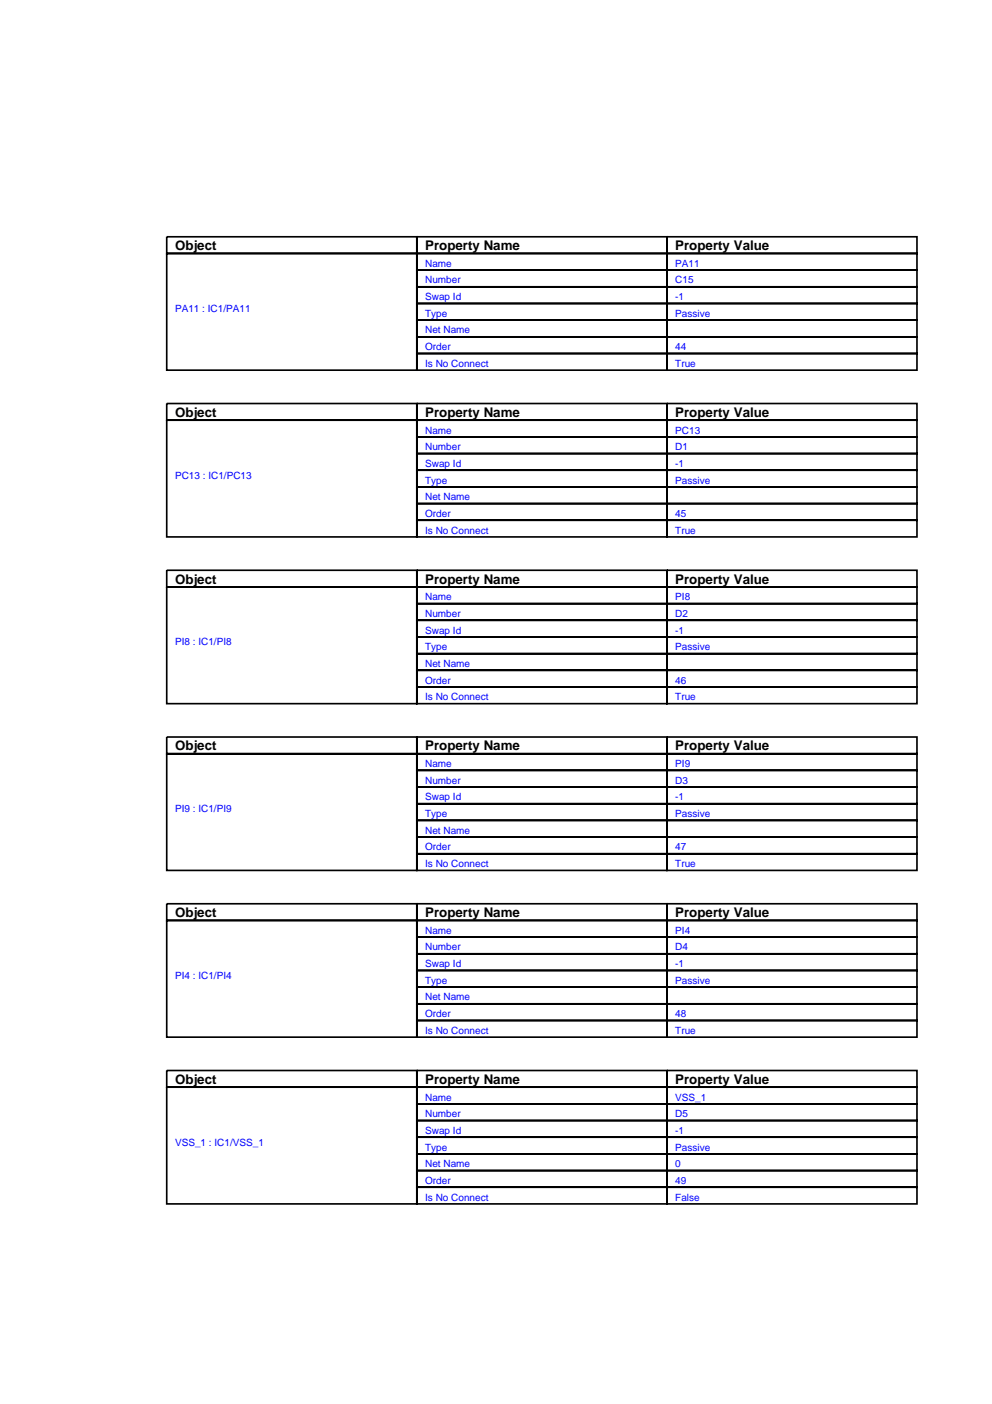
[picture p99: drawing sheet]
<svg xmlns="http://www.w3.org/2000/svg" width="210mm" height="297mm" viewBox="0 0 210 297" stroke-linecap="round" stroke-linejoin="round" font-family="sans-serif">
<defs><g id="words">
<g font-size="2.8">
<text x="37" y="52.9">Object</text>
<text x="90" y="52.9">Property Name</text>
<text x="142.9" y="52.9">Property Value</text>
<text x="37" y="88.2">Object</text>
<text x="90" y="88.2">Property Name</text>
<text x="142.9" y="88.2">Property Value</text>
<text x="37" y="123.5">Object</text>
<text x="90" y="123.5">Property Name</text>
<text x="142.9" y="123.5">Property Value</text>
<text x="37" y="158.7">Object</text>
<text x="90" y="158.7">Property Name</text>
<text x="142.9" y="158.7">Property Value</text>
<text x="37" y="194">Object</text>
<text x="90" y="194">Property Name</text>
<text x="142.9" y="194">Property Value</text>
<text x="37" y="229.3">Object</text>
<text x="90" y="229.3">Property Name</text>
<text x="142.9" y="229.3">Property Value</text>
</g>
<g font-size="2.1" fill="#00f">
<text x="90" y="56.4">Name</text>
<text x="90" y="60">Number</text>
<text x="142.9" y="56.4">PA11</text>
<text x="142.9" y="60">C15</text>
<text x="37" y="66">PA11 : IC1/PA11</text>
<text x="90" y="63.5">Swap Id</text>
<text x="142.9" y="63.5">-1</text>
<text x="90" y="67">Type</text>
<text x="90" y="70.6">Net Name</text>
<text x="142.9" y="67">Passive</text>
<text x="90" y="74.1">Order</text>
<text x="90" y="77.6">Is No Connect</text>
<text x="142.9" y="74.1">44</text>
<text x="142.9" y="77.6">True</text>
<text x="90" y="91.7">Name</text>
<text x="90" y="95.2">Number</text>
<text x="142.9" y="91.7">PC13</text>
<text x="142.9" y="95.2">D1</text>
<text x="37" y="101.2">PC13 : IC1/PC13</text>
<text x="90" y="98.8">Swap Id</text>
<text x="142.9" y="98.8">-1</text>
<text x="90" y="102.3">Type</text>
<text x="90" y="105.8">Net Name</text>
<text x="142.9" y="102.3">Passive</text>
<text x="90" y="109.4">Order</text>
<text x="90" y="112.9">Is No Connect</text>
<text x="142.9" y="109.4">45</text>
<text x="142.9" y="112.9">True</text>
<text x="90" y="127">Name</text>
<text x="90" y="130.5">Number</text>
<text x="142.9" y="127">PI8</text>
<text x="142.9" y="130.5">D2</text>
<text x="37" y="136.5">PI8 : IC1/PI8</text>
<text x="90" y="134.1">Swap Id</text>
<text x="90" y="137.6">Type</text>
<text x="142.9" y="134.1">-1</text>
<text x="142.9" y="137.6">Passive</text>
<text x="90" y="141.1">Net Name</text>
<text x="90" y="144.6">Order</text>
<text x="90" y="148.2">Is No Connect</text>
<text x="142.9" y="144.6">46</text>
<text x="142.9" y="148.2">True</text>
<text x="90" y="162.3">Name</text>
<text x="90" y="165.8">Number</text>
<text x="142.9" y="162.3">PI9</text>
<text x="142.9" y="165.8">D3</text>
<text x="37" y="171.8">PI9 : IC1/PI9</text>
<text x="90" y="169.3">Swap Id</text>
<text x="90" y="172.9">Type</text>
<text x="142.9" y="169.3">-1</text>
<text x="142.9" y="172.9">Passive</text>
<text x="90" y="176.4">Net Name</text>
<text x="90" y="179.9">Order</text>
<text x="142.9" y="179.9">47</text>
<text x="90" y="183.4">Is No Connect</text>
<text x="142.9" y="183.4">True</text>
<text x="90" y="197.6">Name</text>
<text x="142.9" y="197.6">PI4</text>
<text x="90" y="201.1">Number</text>
<text x="142.9" y="201.1">D4</text>
<text x="37" y="207.1">PI4 : IC1/PI4</text>
<text x="90" y="204.6">Swap Id</text>
<text x="90" y="208.1">Type</text>
<text x="142.9" y="204.6">-1</text>
<text x="142.9" y="208.1">Passive</text>
<text x="90" y="211.7">Net Name</text>
<text x="90" y="215.2">Order</text>
<text x="142.9" y="215.2">48</text>
<text x="90" y="218.7">Is No Connect</text>
<text x="142.9" y="218.7">True</text>
<text x="90" y="232.8">Name</text>
<text x="142.9" y="232.8">VSS_1</text>
<text x="90" y="236.4">Number</text>
<text x="90" y="239.9">Swap Id</text>
<text x="142.9" y="236.4">D5</text>
<text x="142.9" y="239.9">-1</text>
<text x="37" y="242.4">VSS_1 : IC1/VSS_1</text>
<text x="90" y="243.4">Type</text>
<text x="142.9" y="243.4">Passive</text>
<text x="90" y="246.9">Net Name</text>
<text x="90" y="250.5">Order</text>
<text x="142.9" y="246.9">0</text>
<text x="142.9" y="250.5">49</text>
<text x="90" y="254">Is No Connect</text>
<text x="142.9" y="254">False</text>
</g>
</g></defs>
<g fill="none" stroke="#000" stroke-width=".35">
<path d="M35.3 50.1h52.9v3.5h-52.9zM35.3 53.6h52.9v24.7h-52.9zM88.2 50.1h52.9v3.5h-52.9zM88.2 53.6h52.9v3.5h-52.9zM88.2 57.1h52.9v3.6h-52.9zM141.1 50.1h52.9v3.5h-52.9zM141.1 53.6h52.9v3.5h-52.9zM141.1 57.1h52.9v3.6h-52.9zM88.2 60.7h52.9v3.5h-52.9zM88.2 64.2h52.9v3.5h-52.9zM88.2 67.7h52.9v3.6h-52.9zM88.2 71.3h52.9v3.5h-52.9z"/>
<path d="M88.2 74.8h52.9v3.5h-52.9zM141.1 60.7h52.9v3.5h-52.9zM141.1 64.2h52.9v3.5h-52.9zM141.1 67.7h52.9v3.6h-52.9zM141.1 71.3h52.9v3.5h-52.9zM141.1 74.8h52.9v3.5h-52.9zM35.3 85.4h52.9v3.5h-52.9zM35.3 88.9h52.9v24.7h-52.9zM88.2 85.4h52.9v3.5h-52.9zM88.2 88.9h52.9v3.5h-52.9zM88.2 92.4h52.9v3.6h-52.9zM88.2 96h52.9v3.5h-52.9z"/>
<path d="M88.2 99.5h52.9v3.5h-52.9zM141.1 85.4h52.9v3.5h-52.9zM141.1 88.9h52.9v3.5h-52.9zM141.1 92.4h52.9v3.6h-52.9zM141.1 96h52.9v3.5h-52.9zM141.1 99.5h52.9v3.5h-52.9zM88.2 103h52.9v3.5h-52.9zM88.2 106.5h52.9v3.6h-52.9zM88.2 110.1h52.9v3.5h-52.9zM141.1 103h52.9v3.5h-52.9zM141.1 106.5h52.9v3.6h-52.9zM141.1 110.1h52.9v3.5h-52.9z"/>
<path d="M35.3 120.6h52.9v3.6h-52.9zM35.3 124.2h52.9v24.7h-52.9zM88.2 120.6h52.9v3.6h-52.9zM88.2 124.2h52.9v3.5h-52.9zM88.2 127.7h52.9v3.5h-52.9zM88.2 131.2h52.9v3.6h-52.9zM88.2 134.8h52.9v3.5h-52.9zM88.2 138.3h52.9v3.5h-52.9zM141.1 120.6h52.9v3.6h-52.9zM141.1 124.2h52.9v3.5h-52.9zM141.1 127.7h52.9v3.5h-52.9zM141.1 131.2h52.9v3.6h-52.9z"/>
<path d="M141.1 134.8h52.9v3.5h-52.9zM141.1 138.3h52.9v3.5h-52.9zM35.3 155.9h52.9v3.6h-52.9zM35.3 159.5h52.9v24.6h-52.9zM88.2 141.8h52.9v3.5h-52.9zM88.2 145.3h52.9v3.6h-52.9zM88.2 155.9h52.9v3.6h-52.9zM88.2 159.5h52.9v3.5h-52.9zM141.1 141.8h52.9v3.5h-52.9zM141.1 145.3h52.9v3.6h-52.9zM141.1 155.9h52.9v3.6h-52.9zM141.1 159.5h52.9v3.5h-52.9z"/>
<path d="M88.2 163h52.9v3.5h-52.9zM88.2 166.5h52.9v3.5h-52.9zM88.2 170h52.9v3.6h-52.9zM88.2 173.6h52.9v3.5h-52.9zM88.2 177.1h52.9v3.5h-52.9zM141.1 163h52.9v3.5h-52.9zM141.1 166.5h52.9v3.5h-52.9zM141.1 170h52.9v3.6h-52.9zM141.1 173.6h52.9v3.5h-52.9zM141.1 177.1h52.9v3.5h-52.9zM35.3 191.2h52.9v3.5h-52.9zM35.3 194.7h52.9v24.7h-52.9z"/>
<path d="M88.2 180.6h52.9v3.5h-52.9zM88.2 191.2h52.9v3.5h-52.9zM88.2 194.7h52.9v3.6h-52.9zM88.2 198.3h52.9v3.5h-52.9zM141.1 180.6h52.9v3.5h-52.9zM141.1 191.2h52.9v3.5h-52.9zM141.1 194.7h52.9v3.6h-52.9zM141.1 198.3h52.9v3.5h-52.9zM88.2 201.8h52.9v3.5h-52.9zM88.2 205.3h52.9v3.5h-52.9zM88.2 208.8h52.9v3.6h-52.9zM88.2 212.4h52.9v3.5h-52.9z"/>
<path d="M88.2 215.9h52.9v3.5h-52.9zM141.1 201.8h52.9v3.5h-52.9zM141.1 205.3h52.9v3.5h-52.9zM141.1 208.8h52.9v3.6h-52.9zM141.1 212.4h52.9v3.5h-52.9zM141.1 215.9h52.9v3.5h-52.9zM35.3 226.5h52.9v3.5h-52.9zM35.3 230h52.9v24.7h-52.9zM88.2 226.5h52.9v3.5h-52.9zM88.2 230h52.9v3.5h-52.9zM88.2 233.5h52.9v3.6h-52.9zM88.2 237.1h52.9v3.5h-52.9z"/>
<path d="M141.1 226.5h52.9v3.5h-52.9zM141.1 230h52.9v3.5h-52.9zM141.1 233.5h52.9v3.6h-52.9zM141.1 237.1h52.9v3.5h-52.9zM88.2 240.6h52.9v3.5h-52.9zM88.2 244.1h52.9v3.5h-52.9zM88.2 247.6h52.9v3.6h-52.9zM88.2 251.2h52.9v3.5h-52.9zM141.1 240.6h52.9v3.5h-52.9zM141.1 244.1h52.9v3.5h-52.9zM141.1 247.6h52.9v3.6h-52.9zM141.1 251.2h52.9v3.5h-52.9z"/>
</g>
<use href="#words"/>
</svg>
